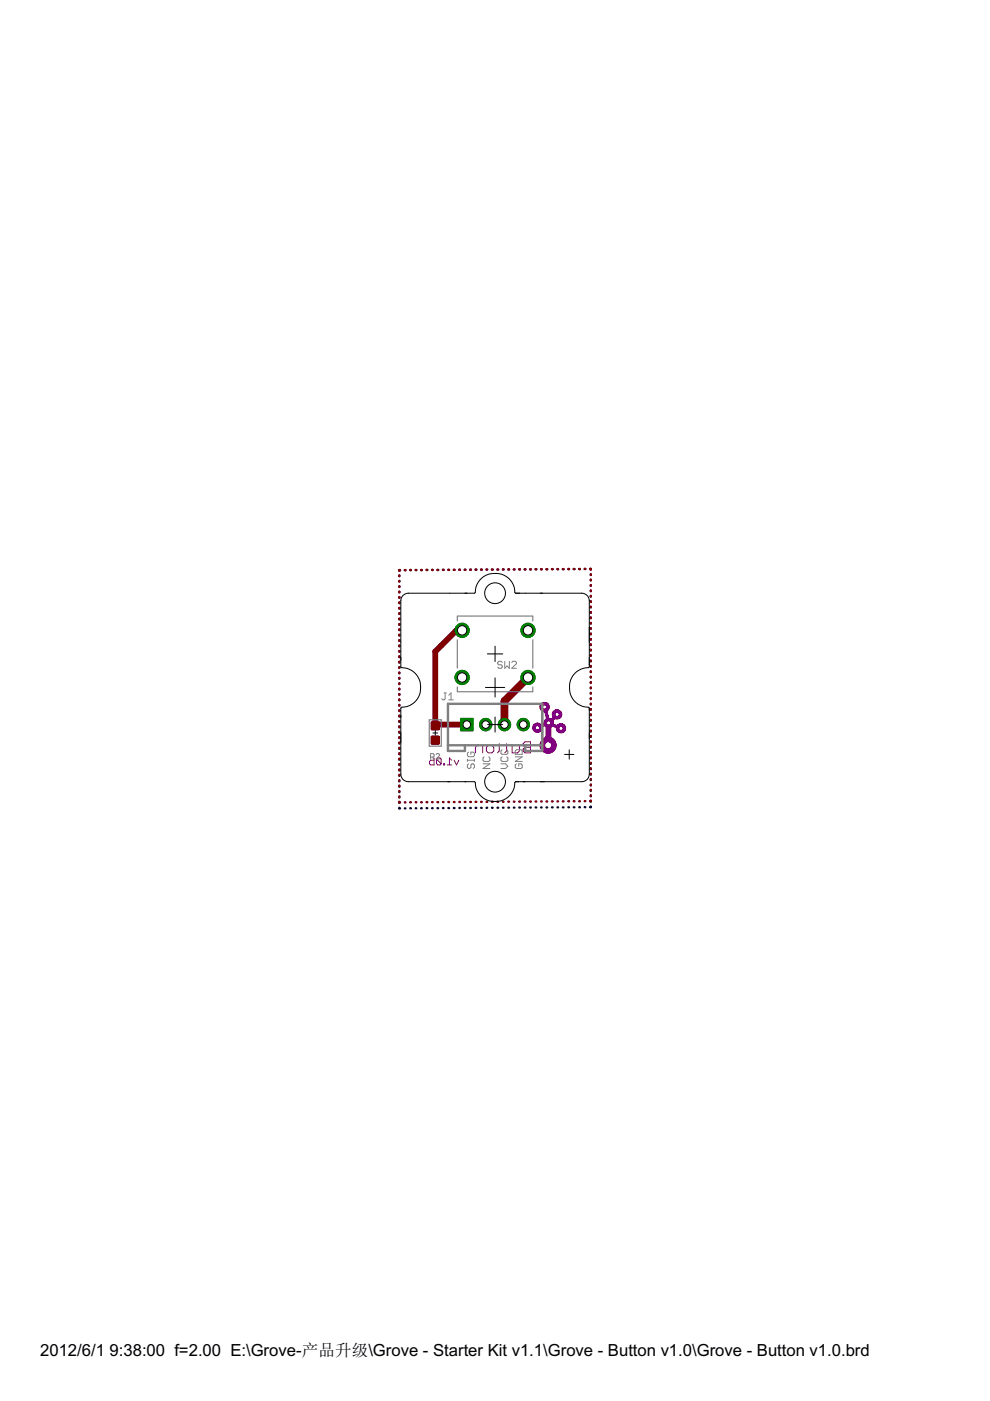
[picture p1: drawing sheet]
<svg xmlns="http://www.w3.org/2000/svg" width="210mm" height="297mm" viewBox="0 0 210 297" stroke-linecap="round" stroke-linejoin="round" font-family="sans-serif">
<defs><g id="words">
<g font-size="4">
<text x="8.5" y="287.5">2012/6/1</text>
<text x="23.2" y="287.5">9:38:00 f=2.00 E:\Grove-产品升级\Grove - Starter Kit v1.1\Grove - Button v1.0\Grove - Button v1.0.brd</text>
</g>
</g></defs>
<path d="M119.7 160h2M120.7 159v2" fill="none" stroke="#000" stroke-width=".21"/>
<g fill="none" stroke="#800080" stroke-width=".21">
<path d="M100.8 159.6v-1.2l.4-.3h1.1v1.5M103.1 158.4l.4-.3h.8l.4 .3v.8l-.4 .4h-.8l-.4-.4zM105.5 158.1h.7M105.9 157.7v1.5l-.4 .4M107 158.1h.8M107.4 157.7v1.5l-.4 .4M108.6 158.1v1.5h1.1l.4-.4v-1.1M111.3 157.3h1.2v2.3h-1.2l-.4-.4v-.4l.4-.4-.4-.3v-.4zM111.3 158.4h1.2M92 160.7v1.5h-.7l-.2-.3v-.5l.2-.2h.7M92.6 161v.9l.2 .3h.5l.2-.3M92.6 161l.2-.3h.5l.2 .3v.9"/>
<path d="M92.6 161l.9 .9M94 161.9h.3v.3h-.3zM94.8 162.2h1M95.8 161.2l-.5-.5v1.5M96.3 161.2l.5 1 .5-1"/>
</g>
<g fill="#800080" stroke="#800080" stroke-width=".21">
<path d="M115.8 159.6l.8 .1z"/>
<path d="M115.7 159.6h1.1z"/>
<path d="M115.5 159.5l1.4 .1z"/>
<path d="M115.4 159.5h1.6z"/>
<path d="M115.3 159.4l1.8 .1z"/>
<path d="M115.3 159.4h1.9z"/>
<path d="M115.2 159.3l2 .1z"/>
<path d="M115.1 159.3h2.2z"/>
<path d="M115.1 159.2l2.2 .1z"/>
<path d="M115 159.2h2.4z"/>
<path d="M114.9 159.1l2.6 .1z"/>
<path d="M114.9 159.1h2.6z"/>
<path d="M114.9 159l2.6 .1z"/>
<path d="M114.8 159h2.8z"/>
<path d="M114.8 158.9l2.8 .1z"/>
<path d="M114.8 158.9h2.9z"/>
<path d="M114.7 158.8l3 .1z"/>
<path d="M116.2 158.8h1.5z"/>
<path d="M114.7 158.8h1.5z"/>
<path d="M116.5 158.7l1.2 .1z"/>
<path d="M114.7 158.7l1.3 .1z"/>
<path d="M116.5 158.7h1.2z"/>
<path d="M114.7 158.7h1.2z"/>
<path d="M116.6 158.6l1.2 .1z"/>
<path d="M114.6 158.6l1.2 .1z"/>
<path d="M116.7 158.6h1.1z"/>
<path d="M114.6 158.6h1.1z"/>
<path d="M116.7 158.5l1.1 .1z"/>
<path d="M114.6 158.5l1.1 .1z"/>
<path d="M116.8 158.5h1z"/>
<path d="M114.6 158.5h1z"/>
<path d="M116.8 158.4l1 .1z"/>
<path d="M114.6 158.4l1 .1z"/>
<path d="M116.9 158.4h1z"/>
<path d="M114.5 158.4h1z"/>
<path d="M116.9 158.3l1 .1z"/>
<path d="M114.5 158.3l1 .1z"/>
<path d="M116.9 158.3h1z"/>
<path d="M114.5 158.3h1z"/>
<path d="M116.9 158.2l1 .1z"/>
<path d="M114.5 158.2l1 .1z"/>
<path d="M117 158.2h.9z"/>
<path d="M114.5 158.2h1z"/>
<path d="M117 158.1l.9 .1z"/>
<path d="M114.5 158.1l1 .1z"/>
<path d="M117 158.1h.9z"/>
<path d="M114.5 158.1h.9z"/>
<path d="M117 158l.9 .1z"/>
<path d="M114.5 158l.9 .1z"/>
<path d="M117 158h.9z"/>
<path d="M114.5 158h.9z"/>
<path d="M117 157.9l.9 .1z"/>
<path d="M114.5 157.9l.9 .1z"/>
<path d="M117 157.9h.9z"/>
<path d="M114.5 157.9h1z"/>
<path d="M117 157.8l.9 .1z"/>
<path d="M114.5 157.8l1 .1z"/>
<path d="M116.9 157.8h1z"/>
<path d="M114.5 157.8h1z"/>
<path d="M116.9 157.7l1 .1z"/>
<path d="M114.5 157.7l1 .1z"/>
<path d="M116.9 157.7h1z"/>
<path d="M114.5 157.7h1z"/>
<path d="M116.9 157.6h1z"/>
<path d="M114.6 157.6h.9z"/>
<path d="M116.8 157.5h1z"/>
<path d="M114.6 157.5h1z"/>
<path d="M114.6 157.5h1.1z"/>
<path d="M116.7 157.4l1.1 .1z"/>
<path d="M114.6 157.4l1.1 .1z"/>
<path d="M116.6 157.4h1.2z"/>
<path d="M114.7 157.4h1.1z"/>
<path d="M116.5 157.3l1.2 .1z"/>
<path d="M114.7 157.3l1.1 .1z"/>
<path d="M116.4 157.2l1.3 .1z"/>
<path d="M114.7 157.2l1.3 .1z"/>
<path d="M114.7 157.2h3z"/>
<path d="M114.8 157.1h2.9z"/>
<path d="M114.8 157h2.8z"/>
<path d="M114.9 156.9l2.6 .1z"/>
<path d="M114.9 156.8l2.6 .1z"/>
<path d="M115 156.8h2.4z"/>
<path d="M115 156.7l2.4 .1z"/>
<path d="M115.1 156.7h2.2z"/>
<path d="M115.2 156.7h2.1z"/>
<path d="M115.2 156.6h2z"/>
<path d="M115.3 156.5l1.9 .1z"/>
<path d="M115.4 156.5h1.7z"/>
<path d="M115.5 156.4l1.5 .1z"/>
<path d="M115.6 156.4h1.3z"/>
<path d="M115.6 156.3l1.2 .1z"/>
<path d="M115.7 156.3h1.1z"/>
<path d="M115.7 156.2l1.1 .1z"/>
<path d="M115.7 156.2h1.1z"/>
<path d="M115.7 156.1l1.1 .1z"/>
<path d="M115.8 156.1h1z"/>
<path d="M115.8 156l1 .1z"/>
<path d="M115.8 156h1z"/>
<path d="M115.8 155.9l1 .1z"/>
<path d="M115.8 155.9h1z"/>
<path d="M115.8 155.8l1 .1z"/>
<path d="M115.8 155.8h1z"/>
<path d="M115.8 155.7l1 .1z"/>
<path d="M115.8 155.7h1z"/>
<path d="M115.8 155.6l1 .1z"/>
<path d="M115.8 155.6h1z"/>
<path d="M115.8 155.5l1 .1z"/>
<path d="M115.8 155.5h1z"/>
<path d="M115.8 155.4l1 .1z"/>
<path d="M115.8 155.4h1z"/>
<path d="M118.7 155.3l.5 .1z"/>
<path d="M115.8 155.3l1 .1z"/>
<path d="M118.6 155.3h.8z"/>
<path d="M115.8 155.3h1z"/>
<path d="M118.4 155.2l1.1 .1z"/>
<path d="M115.8 155.2l1 .1z"/>
<path d="M113.7 155.2l.5 .1z"/>
<path d="M118.4 155.2h1.2z"/>
<path d="M115.8 155.2h1z"/>
<path d="M113.6 155.2h.7z"/>
<path d="M118.3 155.1l1.2 .1z"/>
<path d="M115.8 155.1l1 .1z"/>
<path d="M113.5 155.1l.9 .1z"/>
<path d="M118.2 155.1h1.5z"/>
<path d="M115.8 155.1h1z"/>
<path d="M113.4 155.1h1.2z"/>
<path d="M118.2 155l1.5 .1z"/>
<path d="M115.8 155l1 .1z"/>
<path d="M113.3 155l1.3 .1z"/>
<path d="M118.1 155h1.6z"/>
<path d="M115.8 155h1z"/>
<path d="M113.3 155h1.3z"/>
<path d="M118.1 154.9l1.7 .1z"/>
<path d="M115.8 154.9l1 .1z"/>
<path d="M113.2 154.9l1.5 .1z"/>
<path d="M119 154.9h.8z"/>
<path d="M118.1 154.9h.8z"/>
<path d="M115.8 154.9h1z"/>
<path d="M113.2 154.9h1.6z"/>
<path d="M119.1 154.8l.8 .1z"/>
<path d="M118.1 154.8l.6 .1z"/>
<path d="M115.8 154.8l1 .1z"/>
<path d="M113.1 154.8l1.7 .1z"/>
<path d="M119.2 154.8h.7z"/>
<path d="M118 154.8h.7z"/>
<path d="M115.8 154.8h1z"/>
<path d="M113.1 154.8h1.7z"/>
<path d="M119.2 154.7h.7z"/>
<path d="M118 154.7h.6z"/>
<path d="M115.8 154.7h1z"/>
<path d="M113.1 154.7h1.7z"/>
<path d="M119.3 154.7h.6z"/>
<path d="M114.2 154.7h.7z"/>
<path d="M113.1 154.7h.6z"/>
<path d="M119.4 154.6l.5 .1z"/>
<path d="M118 154.6l.6 .1z"/>
<path d="M115.8 154.6l1 .1z"/>
<path d="M114.2 154.6l.7 .1z"/>
<path d="M113 154.6l.7 .1z"/>
<path d="M119.4 154.6h.5z"/>
<path d="M118 154.6h.5z"/>
<path d="M115.8 154.6h1z"/>
<path d="M114.3 154.6h.6z"/>
<path d="M113 154.6h.6z"/>
<path d="M119.4 154.5l.5 .1z"/>
<path d="M118 154.5l.5 .1z"/>
<path d="M115.8 154.5l1 .1z"/>
<path d="M114.4 154.5l.5 .1z"/>
<path d="M113 154.5l.5 .1z"/>
<path d="M119.4 154.5h.5z"/>
<path d="M118 154.5h.5z"/>
<path d="M115.8 154.5h1z"/>
<path d="M114.4 154.5h.5z"/>
<path d="M113 154.5h.5z"/>
<path d="M119.4 154.4l.5 .1z"/>
<path d="M118 154.4l.5 .1z"/>
<path d="M115.8 154.4l1 .1z"/>
<path d="M114.4 154.4l.5 .1z"/>
<path d="M113 154.4l.5 .1z"/>
<path d="M119.4 154.4h.5z"/>
<path d="M117.9 154.4h.6z"/>
<path d="M115.8 154.4h1z"/>
<path d="M114.4 154.4h.5z"/>
<path d="M113 154.4h.5z"/>
<path d="M119.4 154.3h.5z"/>
<path d="M117.9 154.3h.6z"/>
<path d="M115.8 154.3h1z"/>
<path d="M114.4 154.3h.5z"/>
<path d="M113 154.3h.5z"/>
<path d="M119.4 154.2h.5z"/>
<path d="M117.8 154.2h.8z"/>
<path d="M115.8 154.2h1z"/>
<path d="M114.4 154.2h.5z"/>
<path d="M113 154.2h.5z"/>
<path d="M119.3 154.1l.6 .1z"/>
<path d="M117.6 154.1l1 .1z"/>
<path d="M115.8 154.1l1.1 .1z"/>
<path d="M114.4 154.1l.5 .1z"/>
<path d="M113 154.1l.5 .1z"/>
<path d="M119.2 154.1h.7z"/>
<path d="M117.5 154.1h1.1z"/>
<path d="M115.7 154.1h1.2z"/>
<path d="M114.4 154.1h.6z"/>
<path d="M113 154.1h.5z"/>
<path d="M119.1 154l.8 .1z"/>
<path d="M117.3 154l1.4 .1z"/>
<path d="M115.7 154l1.3 .1z"/>
<path d="M114.3 154l.8 .1z"/>
<path d="M113 154l.6 .1z"/>
<path d="M119 153.9l.8 .1z"/>
<path d="M117.2 153.9l1.7 .1z"/>
<path d="M115.6 153.9l1.5 .1z"/>
<path d="M114.3 153.9l1 .1z"/>
<path d="M113.1 153.9l.5 .1z"/>
<path d="M115.6 153.9h4.2z"/>
<path d="M114.2 153.9h1.2z"/>
<path d="M113.1 153.9h.6z"/>
<path d="M115.5 153.9h4.2z"/>
<path d="M113.1 153.8h6.6z"/>
<path d="M118.1 153.8h1.6z"/>
<path d="M113.1 153.8h4.8z"/>
<path d="M118.2 153.7h1.5z"/>
<path d="M116.4 153.7h1.4z"/>
<path d="M113.2 153.7h3z"/>
<path d="M118.3 153.6l1.3 .1z"/>
<path d="M116.6 153.6l1.1 .1z"/>
<path d="M113.2 153.6l3 .1z"/>
<path d="M118.4 153.6h1.1z"/>
<path d="M116.7 153.6h.7z"/>
<path d="M115.1 153.6h.9z"/>
<path d="M113.3 153.6h1.3z"/>
<path d="M118.5 153.5l.9 .1z"/>
<path d="M116.7 153.5l.6 .1z"/>
<path d="M115.1 153.5l.9 .1z"/>
<path d="M113.3 153.5l1.3 .1z"/>
<path d="M118.6 153.5h.8z"/>
<path d="M116.7 153.5h.6z"/>
<path d="M115.3 153.5h.7z"/>
<path d="M113.4 153.5h1.1z"/>
<path d="M118.6 153.4l.6 .1z"/>
<path d="M116.7 153.4l.6 .1z"/>
<path d="M115.3 153.4l.6 .1z"/>
<path d="M113.4 153.4l1.1 .1z"/>
<path d="M116.8 153.4h.5z"/>
<path d="M115.3 153.4h.6z"/>
<path d="M113.6 153.4h.8z"/>
<path d="M115.3 153.4h.5z"/>
<path d="M113.6 153.4h.6z"/>
<path d="M116.8 153.3h.5z"/>
<path d="M115.3 153.3h.5z"/>
<path d="M113.8 153.3h.3z"/>
<path d="M116.8 153.2l.5 .1z"/>
<path d="M115.3 153.2l.5 .1z"/>
<path d="M116.8 153.2h.5z"/>
<path d="M115.3 153.2h.5z"/>
<path d="M116.8 153.1l.5 .1z"/>
<path d="M115.3 153.1l.5 .1z"/>
<path d="M116.7 153.1h.6z"/>
<path d="M115.3 153.1h.6z"/>
<path d="M116.7 153l.6 .1z"/>
<path d="M115.4 153l.6 .1z"/>
<path d="M116.7 153h.6z"/>
<path d="M115.4 153h.6z"/>
<path d="M116.6 152.9h.6z"/>
<path d="M115.4 152.9h.6z"/>
<path d="M116.5 152.8l.7 .1z"/>
<path d="M115.4 152.8l.8 .1z"/>
<path d="M116.4 152.8h.8z"/>
<path d="M115.4 152.8h.8z"/>
<path d="M115.4 152.7l1.9 .1z"/>
<path d="M115.5 152.7h1.8z"/>
<path d="M115.6 152.6l1.7 .1z"/>
<path d="M115.6 152.6h1.7z"/>
<path d="M115.7 152.5l1.7 .1z"/>
<path d="M115.7 152.5h1.8z"/>
<path d="M115.8 152.4l1.7 .1z"/>
<path d="M117.8 152.4h.5z"/>
<path d="M116.9 152.4h.7z"/>
<path d="M115.8 152.4h1z"/>
<path d="M117 152.3l1.5 .1z"/>
<path d="M115.8 152.3l1 .1z"/>
<path d="M117.1 152.3h1.5z"/>
<path d="M115.9 152.3h.5z"/>
<path d="M117.1 152.2l1.6 .1z"/>
<path d="M115.9 152.2l.5 .1z"/>
<path d="M117.2 152.2h1.6z"/>
<path d="M115.8 152.2h.5z"/>
<path d="M117.2 152.1l1.6 .1z"/>
<path d="M115.8 152.1l.5 .1z"/>
<path d="M117.2 152.1h1.7z"/>
<path d="M115.8 152.1h.5z"/>
<path d="M117.2 152l1.7 .1z"/>
<path d="M115.8 152l.5 .1z"/>
<path d="M117.2 152h1.8z"/>
<path d="M115.8 152h.5z"/>
<path d="M117.2 151.9l1.8 .1z"/>
<path d="M115.8 151.9l.5 .1z"/>
<path d="M118.2 151.9h.8z"/>
<path d="M117.2 151.9h.7z"/>
<path d="M115.8 151.9h.5z"/>
<path d="M118.3 151.8l.7 .1z"/>
<path d="M117.2 151.8l.7 .1z"/>
<path d="M115.8 151.8l.5 .1z"/>
<path d="M118.4 151.8h.7z"/>
<path d="M117.2 151.8h.6z"/>
<path d="M115.7 151.8h.5z"/>
<path d="M118.5 151.7l.5 .1z"/>
<path d="M117.2 151.7l.5 .1z"/>
<path d="M115.7 151.7l.5 .1z"/>
<path d="M118.5 151.7h.5z"/>
<path d="M117.1 151.7h.6z"/>
<path d="M115.7 151.7h.5z"/>
<path d="M118.5 151.6l.6 .1z"/>
<path d="M117.1 151.6l.6 .1z"/>
<path d="M115.7 151.6l.5 .1z"/>
<path d="M118.6 151.6h.5z"/>
<path d="M117.1 151.6h.6z"/>
<path d="M115.7 151.6h.5z"/>
<path d="M118.6 151.5l.5 .1z"/>
<path d="M117.1 151.5l.6 .1z"/>
<path d="M115.7 151.5l.5 .1z"/>
<path d="M118.6 151.5h.5z"/>
<path d="M117.1 151.5h.6z"/>
<path d="M115.7 151.5h.4z"/>
<path d="M118.6 151.4l.5 .1z"/>
<path d="M117.1 151.4l.6 .1z"/>
<path d="M115.7 151.4l.4 .1z"/>
<path d="M118.6 151.4h.5z"/>
<path d="M117.1 151.4h.6z"/>
<path d="M115.6 151.4h.5z"/>
<path d="M118.6 151.3l.5 .1z"/>
<path d="M117.1 151.3l.6 .1z"/>
<path d="M115.6 151.3l.5 .1z"/>
<path d="M118.5 151.3h.5z"/>
<path d="M117.1 151.3h.6z"/>
<path d="M115.6 151.3h.5z"/>
<path d="M118.5 151.2l.5 .1z"/>
<path d="M117.1 151.2l.6 .1z"/>
<path d="M115.6 151.2l.5 .1z"/>
<path d="M118.4 151.2h.6z"/>
<path d="M117.2 151.2h.5z"/>
<path d="M115.6 151.2h.5z"/>
<path d="M118.4 151.1l.6 .1z"/>
<path d="M117.2 151.1l.6 .1z"/>
<path d="M115.6 151.1l.4 .1z"/>
<path d="M118.4 151.1h.6z"/>
<path d="M117.2 151.1h.6z"/>
<path d="M115.6 151.1h.4z"/>
<path d="M118.2 151h.8z"/>
<path d="M117.2 151h.8z"/>
<path d="M115.5 151h.5z"/>
<path d="M117.2 151h1.8z"/>
<path d="M117.3 150.9l1.7 .1z"/>
<path d="M115.4 150.9l.6 .1z"/>
<path d="M117.3 150.9h1.6z"/>
<path d="M115.2 150.9h.8z"/>
<path d="M117.4 150.8l1.4 .1z"/>
<path d="M115.1 150.8l.9 .1z"/>
<path d="M117.4 150.7l1.4 .1z"/>
<path d="M115 150.7l1.1 .1z"/>
<path d="M117.5 150.7h1.2z"/>
<path d="M114.9 150.7h1.1z"/>
<path d="M114.8 150.7h1.3z"/>
<path d="M117.6 150.6h1z"/>
<path d="M114.8 150.6h1.3z"/>
<path d="M117.7 150.6h.8z"/>
<path d="M114.8 150.6h1.4z"/>
<path d="M117.8 150.5h.6z"/>
<path d="M114.7 150.5h1.5z"/>
<path d="M117.9 150.5h.3z"/>
<path d="M114.7 150.4l1.5 .1z"/>
<path d="M114.6 150.3l1.7 .1z"/>
<path d="M115.6 150.3h.8z"/>
<path d="M114.6 150.3h.7z"/>
<path d="M115.8 150.2l.6 .1z"/>
<path d="M114.5 150.2l.7 .1z"/>
<path d="M115.8 150.2h.6z"/>
<path d="M114.5 150.2h.6z"/>
<path d="M115.8 150.1h.6z"/>
<path d="M114.5 150.1h.6z"/>
<path d="M115.9 150.1h.5z"/>
<path d="M114.5 150.1h.5z"/>
<path d="M115.9 150h.5z"/>
<path d="M114.5 150h.5z"/>
<path d="M116 149.9l.4 .1z"/>
<path d="M114.5 149.9l.5 .1z"/>
<path d="M116 149.9h.4z"/>
<path d="M114.5 149.9h.5z"/>
<path d="M116 149.8l.4 .1z"/>
<path d="M114.5 149.8l.5 .1z"/>
<path d="M116 149.8h.4z"/>
<path d="M114.5 149.8h.5z"/>
<path d="M115.9 149.7l.5 .1z"/>
<path d="M114.5 149.7l.5 .1z"/>
<path d="M115.9 149.7h.5z"/>
<path d="M114.5 149.7h.6z"/>
<path d="M115.8 149.6l.6 .1z"/>
<path d="M114.5 149.6l.6 .1z"/>
<path d="M115.8 149.6h.6z"/>
<path d="M114.5 149.6h.6z"/>
<path d="M115.8 149.5l.6 .1z"/>
<path d="M114.5 149.5l.7 .1z"/>
<path d="M115.8 149.5h.6z"/>
<path d="M114.6 149.5h.7z"/>
<path d="M115.6 149.4l.8 .1z"/>
<path d="M114.6 149.4l.7 .1z"/>
<path d="M114.6 149.4h1.7z"/>
<path d="M114.7 149.3l1.5 .1z"/>
<path d="M114.7 149.3h1.5z"/>
<path d="M114.7 149.2l1.5 .1z"/>
<path d="M114.8 149.2h1.4z"/>
<path d="M114.8 149.1l1.3 .1z"/>
<path d="M114.9 149.1h1.2z"/>
<path d="M114.9 149l1.1 .1z"/>
<path d="M115 149h.9z"/>
</g>
<g fill="none" stroke="#000080" stroke-width=".51">
<path d="M84.7 122v.2M84.7 123.2v.1M84.7 124.3v.1M84.7 125.5v.1M84.7 126.6v.1M84.7 127.7v.2M84.7 128.9v.1M84.7 130v.2M84.7 131.2v.1M84.7 132.3v.2M84.7 133.5v.1M84.7 134.6v.1"/>
<path d="M84.7 135.8v.1M84.7 136.9v.1M84.7 138v.2M84.7 139.2v.1M84.8 120.9l-.1 .1M85.8 120.9h.2M87 120.9h.1M88.1 120.9h.2M89.3 120.9h.1M90.4 120.8h.2M91.6 120.8h.1M92.8 120.8h.1"/>
<path d="M93.9 120.8h.1M95.1 120.8h.1M96.2 120.8h.2M97.4 120.8h.1M98.5 120.8h.2M99.8 120.8h-.1M100.8 120.8h.2M102 120.8h.2M103.2 120.8h.1M104.3 120.8h.2M105.5 120.8h.1M106.6 120.7h.2"/>
<path d="M107.8 120.7h.1M108.9 120.7h.2M110.1 120.7h.1M111.3 120.7h.1M112.4 120.7h.1M113.6 120.7h.1M114.7 120.7h.2M115.9 120.7h.1M117 120.7h.2M118.2 120.7h.1M119.3 120.7h.2M120.5 120.6h.1"/>
<path d="M121.6 120.6h.2M122.8 120.6h.2M124 120.6h.1M125.1 120.6l.2 .2M125.3 121.8v.1M125.3 122.9v.1M125.3 124.1v.1M125.3 125.2v.1M125.3 126.3v.2M125.3 127.5v.1M125.3 128.7v.1M125.3 129.8v.1"/>
<path d="M125.3 130.9v.2M125.3 132.1v.1M125.3 133.2v.1M125.3 134.4v.1M125.3 135.5v.1M125.3 136.7v.1M125.3 137.8v.1M125.3 138.9v.2M84.7 140.3v.2M84.7 141.5v.1M84.7 142.6v.2M84.7 143.8v.1"/>
<path d="M84.7 144.9v.2M84.7 146.1v.1M84.7 147.2v.1M84.7 148.4v.1M84.7 149.5v.1M84.7 150.6v.2M84.7 151.8v.1M84.7 152.9v.2M84.7 154.1v.1M84.7 155.2v.2M84.7 156.4v.1M84.7 157.5v.1"/>
<path d="M84.7 158.7v.1M84.7 159.8v.1M125.3 140.1v.1M125.3 141.2v.2M125.3 142.4v.1M125.3 143.5v.2M125.3 144.7v.1M125.3 145.8v.1M125.3 147v.1M125.3 148.1v.1M125.3 149.2v.2M125.3 150.4v.1"/>
<path d="M125.3 151.5v.2M125.3 152.7v.1M125.3 153.8v.2M125.3 155v.1M125.3 156.1v.2M125.3 157.3v.1M125.3 158.4v.1M125.3 159.6v.1M84.7 171.3l.1 .1M84.7 161v.1M84.7 162.1v.1M84.7 163.2v.2"/>
<path d="M84.7 164.4v.1M84.7 165.5v.2M84.7 166.7v.1M84.7 167.8v.2M84.7 169v.1M84.7 170.1v.1M85.8 171.4h.2M87 171.4h.1M88.1 171.4h.2M89.3 171.4h.1M90.4 171.3h.2M91.6 171.3h.1"/>
<path d="M92.8 171.3h.1M93.9 171.3h.1M95.1 171.3h.1M96.2 171.3h.2M97.4 171.3h.1M98.5 171.3h.2M99.7 171.3h.1M100.8 171.3h.2M102 171.3h.2M103.3 171.3h-.1M104.3 171.3h.2M105.5 171.3h.1"/>
<path d="M106.8 171.2l-.2 .1M107.8 171.2h.1M108.9 171.2h.2M110.1 171.2h.1M111.3 171.2h.1M112.4 171.2h.1M113.6 171.2h.1M114.7 171.2h.2M115.9 171.2h.1M117 171.2h.2M118.2 171.2h.1M119.3 171.2h.2"/>
<path d="M120.5 171.2h.1M121.6 171.2h.2M122.8 171.2h.2M124 171.1h.1M125.3 160.7v.1M125.3 161.8v.2M125.3 163v.1M125.3 164.1v.2M125.3 165.3v.1M125.3 166.4v.2M125.3 167.6v.1M125.3 168.7v.1"/>
<path d="M125.3 169.9v.1M125.3 171l-.2 .1"/>
</g>
<path d="M97.7 152.3h2.6v2.6h-2.6z" fill="#008000" stroke="#008000" stroke-width=".21"/>
<circle cx="99" cy="153.6" r=".8" fill="#fff" stroke="#000" stroke-width=".21"/>
<circle cx="103" cy="153.6" r="1.31" fill="#008000" stroke="#008000" stroke-width=".21"/>
<circle cx="103" cy="153.6" r=".8" fill="#fff" stroke="#000" stroke-width=".21"/>
<circle cx="107" cy="153.6" r="1.31" fill="#008000" stroke="#008000" stroke-width=".21"/>
<circle cx="107" cy="153.6" r=".8" fill="#fff" stroke="#000" stroke-width=".21"/>
<circle cx="111" cy="153.6" r="1.31" fill="#008000" stroke="#008000" stroke-width=".21"/>
<circle cx="111" cy="153.6" r=".8" fill="#fff" stroke="#000" stroke-width=".21"/>
<circle cx="112" cy="143.6" r="1.5" fill="#008000" stroke="#008000" stroke-width=".21"/>
<circle cx="112" cy="143.6" r=".99" fill="#fff" stroke="#000" stroke-width=".21"/>
<circle cx="98" cy="143.6" r="1.5" fill="#008000" stroke="#008000" stroke-width=".21"/>
<circle cx="98" cy="143.6" r=".99" fill="#fff" stroke="#000" stroke-width=".21"/>
<circle cx="112" cy="133.6" r="1.5" fill="#008000" stroke="#008000" stroke-width=".21"/>
<circle cx="112" cy="133.6" r=".99" fill="#fff" stroke="#000" stroke-width=".21"/>
<circle cx="98" cy="133.6" r="1.5" fill="#008000" stroke="#008000" stroke-width=".21"/>
<circle cx="98" cy="133.6" r=".99" fill="#fff" stroke="#000" stroke-width=".21"/>
<g fill="#800000" stroke="#800000" stroke-width=".21">
<path d="M91.5 156.1h1.6v1.7h-1.6z" fill-rule="evenodd"/>
<path d="M91.5 153.1h1.6v1.6h-1.6z" fill-rule="evenodd"/>
</g>
<g fill="none" stroke="#800000" stroke-width=".51">
<path d="M84.7 122v.2M84.7 123.2v.1M84.7 124.3v.1M84.7 125.5v.1M84.7 126.6v.1M84.7 127.7v.2M84.7 128.9v.1M84.7 130v.2M84.7 131.2v.1M84.7 132.3v.1M84.7 133.4v.2M84.7 134.6v.1"/>
<path d="M84.7 135.7v.1M84.7 136.9v.1M84.7 138v.1M84.7 139.1v.2M84.8 120.9l-.1 .1M85.8 120.9h.2M87 120.9h.1M88.1 120.9h.2M89.3 120.9h.1M90.4 120.8h.2M91.6 120.8h.1M92.8 120.8h.1"/>
<path d="M93.9 120.8h.1M95.1 120.8h.1M96.2 120.8h.2M97.4 120.8h.1M98.5 120.8h.2M99.8 120.8h-.1M100.8 120.8h.2M102 120.8h.2M103.2 120.8h.1M104.3 120.8h.2M105.5 120.8h.1M106.6 120.7h.2"/>
<path d="M107.8 120.7h.1M108.9 120.7h.2M110.1 120.7h.1M111.3 120.7h.1M112.4 120.7h.1M113.6 120.7h.1M114.7 120.7h.2M115.9 120.7h.1M117 120.7h.2M118.2 120.7h.1M119.3 120.7h.2M120.5 120.6h.1"/>
<path d="M121.6 120.6h.2M122.8 120.6h.2M124 120.6h.1M125.1 120.6l.2 .2M125.3 121.8v.1M125.3 122.9v.1M125.3 124.1v.1M125.3 125.2v.1M125.3 126.3v.2M125.3 127.5v.1M125.3 128.6v.2M125.3 129.8v.1"/>
<path d="M125.3 130.9v.1M125.3 132.1v.1M125.3 133.2v.1M125.3 134.3v.2M125.3 135.5v.1M125.3 136.6v.1M125.3 137.8v.1M125.3 138.9v.1M84.7 140.3v.1M84.7 141.4v.2M84.7 142.6v.1M84.7 143.7v.1"/>
<path d="M84.7 144.9v.1M84.7 146v.1M84.7 147.2v.1M84.7 148.3v.1M84.7 149.4v.2M84.7 150.6v.1M84.7 151.7v.1M84.7 152.9v.1M84.7 154v.1M84.7 155.2v.1M84.7 156.3v.1M84.7 157.4v.2"/>
<path d="M84.7 158.6v.1M84.7 159.7v.1M125.3 140v.2M125.3 141.2v.1M125.3 142.3v.2M125.3 143.5v.1M125.3 144.6v.1M125.3 145.8v.1M125.3 146.9v.1M125.3 148v.2M125.3 149.2v.1M125.3 150.3v.2"/>
<path d="M125.3 151.5v.1M125.3 152.6v.1M125.3 153.8v.1M125.3 154.9v.1M125.3 156v.2M125.3 157.2v.1M125.3 158.3v.1M125.3 159.4v.2M84.7 170l.1 .1M84.7 160.8v.2M84.7 162v.1M84.7 163.1v.2"/>
<path d="M84.7 164.3v.1M84.7 165.4v.1M84.7 166.6v.1M84.7 167.7v.1M84.7 168.8v.2M85.8 170.1h.2M87 170.1h.1M88.1 170.1h.2M89.3 170.1h.1M90.4 170.1h.2M91.6 170.1h.1M92.8 170.1h.1"/>
<path d="M93.9 170.1h.1M95.1 170.1h.1M96.2 170.1h.2M97.4 170h.1M98.5 170h.2M99.7 170h.1M100.8 170h.2M102 170h.2M103.2 170h.1M104.3 170h.2M105.5 170h.1M106.6 170h.2"/>
<path d="M107.8 170h.1M108.9 170h.2M110.2 169.9l-.1 .1M111.3 169.9h.1M112.4 169.9h.1M113.7 169.9h-.1M114.7 169.9h.2M115.9 169.9h.1M117 169.9h.2M118.2 169.9h.1M119.3 169.9h.2M120.5 169.9h.1"/>
<path d="M121.6 169.9h.2M122.8 169.9h.2M124 169.9h.1M125.3 160.6v.1M125.3 161.7v.2M125.3 162.9v.1M125.3 164v.1M125.3 165.2v.1M125.3 166.3v.1M125.3 167.4v.2M125.3 168.6v.1M125.3 169.7l-.2 .2"/>
</g>
<path d="M98 133.6h-1.2l-4.5 4.5v15.8M92.3 153.6h6.7" fill="none" stroke="#800000" stroke-width="1.2"/>
<path d="M112 143.6l-5 5v5" fill="none" stroke="#800000" stroke-width="1.6"/>
<path d="M97.7 152.3h2.6v2.6h-2.6z" fill="#008000" stroke="#008000" stroke-width=".21"/>
<circle cx="99" cy="153.6" r=".8" fill="#fff" stroke="#000" stroke-width=".21"/>
<circle cx="103" cy="153.6" r="1.31" fill="#008000" stroke="#008000" stroke-width=".21"/>
<circle cx="103" cy="153.6" r=".8" fill="#fff" stroke="#000" stroke-width=".21"/>
<circle cx="107" cy="153.6" r="1.31" fill="#008000" stroke="#008000" stroke-width=".21"/>
<circle cx="107" cy="153.6" r=".8" fill="#fff" stroke="#000" stroke-width=".21"/>
<circle cx="111" cy="153.6" r="1.31" fill="#008000" stroke="#008000" stroke-width=".21"/>
<circle cx="111" cy="153.6" r=".8" fill="#fff" stroke="#000" stroke-width=".21"/>
<circle cx="112" cy="143.6" r="1.5" fill="#008000" stroke="#008000" stroke-width=".21"/>
<circle cx="112" cy="143.6" r=".99" fill="#fff" stroke="#000" stroke-width=".21"/>
<circle cx="98" cy="143.6" r="1.5" fill="#008000" stroke="#008000" stroke-width=".21"/>
<circle cx="98" cy="143.6" r=".99" fill="#fff" stroke="#000" stroke-width=".21"/>
<circle cx="112" cy="133.6" r="1.5" fill="#008000" stroke="#008000" stroke-width=".21"/>
<circle cx="112" cy="133.6" r=".99" fill="#fff" stroke="#000" stroke-width=".21"/>
<circle cx="98" cy="133.6" r="1.5" fill="#008000" stroke="#008000" stroke-width=".21"/>
<circle cx="98" cy="133.6" r=".99" fill="#fff" stroke="#000" stroke-width=".21"/>
<g fill="none" stroke="#808080" stroke-width=".21">
<path d="M92.5 160l.1-.2h.4l.2 .2v.2l-.7 .7h.7M94.1 146.9h.5M94.4 146.9v1.2l-.3 .3h-.2l-.2-.3M95.1 148.4h1M95.1 147.4l.5-.5v1.5M99.4 159.5l-.3 .2v.5l.3 .2h.9l.3-.2v-.5l-.3-.2h-.5v.5M106.4 159l-.2 .2v.5l.2 .2h1l.3-.2v-.5l-.3-.2M106.5 140.5l-.2-.3h-.5l-.3 .3v.2l.3 .2h.5l.2 .3-.2 .5h-.5l-.3-.3M107 140.2v1.5l.5-.5 .5 .5v-1.5M108.5 140.5l.3-.3h.4l.3 .3v.2l-1 1h1M109.5 159h1l.2 .2v.7h-1.5v-.7zM91.3 160.5h.5l.2-.2v-.3l-.2-.2h-.5v1.1"/>
<path d="M91.7 160.5l.3 .4M99.1 161v.4M99.1 161.2h1.5M99.4 161.9l-.3 .3v.5l.3 .2h.2l.2-.2v-.5l.3-.3h.2l.3 .3v.5l-.3 .2M100.6 161v.4M102.4 161.9h1.5l-1.5 1h1.5M102.6 160.5l-.2 .2v.5l.2 .2h1l.3-.2v-.5l-.3-.2M106.2 161.9h1l.5 .6-.5 .4h-1M106.4 160.5l-.2 .2v.5l.2 .2h1l.3-.2v-.5l-.3-.2M109.2 160.5h1.5l-1.5 .9h1.5M109.5 161.9l-.3 .3v.5l.3 .2h1l.2-.2v-.5l-.2-.3h-.5v.6"/>
</g>
<path d="M97 130.7v1M97 135.7v5.9M97 130.6h15.9M113 130.7v1M113 135.7v5.9M91 152.6h2.6v5.6h-2.6zM95 151.6v4M97 145.6v1M113 145.6l-.1 1.1h-15.9" fill="none" stroke="#808080" stroke-width=".25"/>
<path d="M95 158h20M98.6 158v1.2h-3.6v-10h20v10h-3.6v-1.2" fill="none" stroke="#808080" stroke-width=".51"/>
<g fill="none" stroke="#000" stroke-width=".21">
<path d="M85.4 126.2l.6-.3 .6-.1h14.1a4.3 4.3 0 0 1 4.3-4.2 4.3 4.3 0 0 1 4.3 4.2h14a1.59 1.59 0 0 1 1.6 1.6v14.1a4.3 4.3 0 0 0-4.1 4.2 4.3 4.3 0 0 0 4.1 4.4v14a1.59 1.59 0 0 1-1.6 1.6l-14 .1a4.3 4.3 0 0 1-4.3 4.1 4.3 4.3 0 0 1-4.3-4.1l-14.1-.1a1.59 1.59 0 0 1-1.6-1.6v-14a4.3 4.3 0 0 0 4.2-4.3 4.3 4.3 0 0 0-4.2-4.3v-14.1l.1-.6zM103.3 138.6h3.3M105 137v3.3M91.8 155.4h1M92.3 154.9v1M102.9 145.8h4.1M103.4 153.6h3.2M105 143.7v4.1M105 152v3.2"/>
<circle cx="105" cy="125.8" r="2.2"/>
<circle cx="105" cy="165.7" r="2.2"/>
</g>
<use href="#words"/>
</svg>
